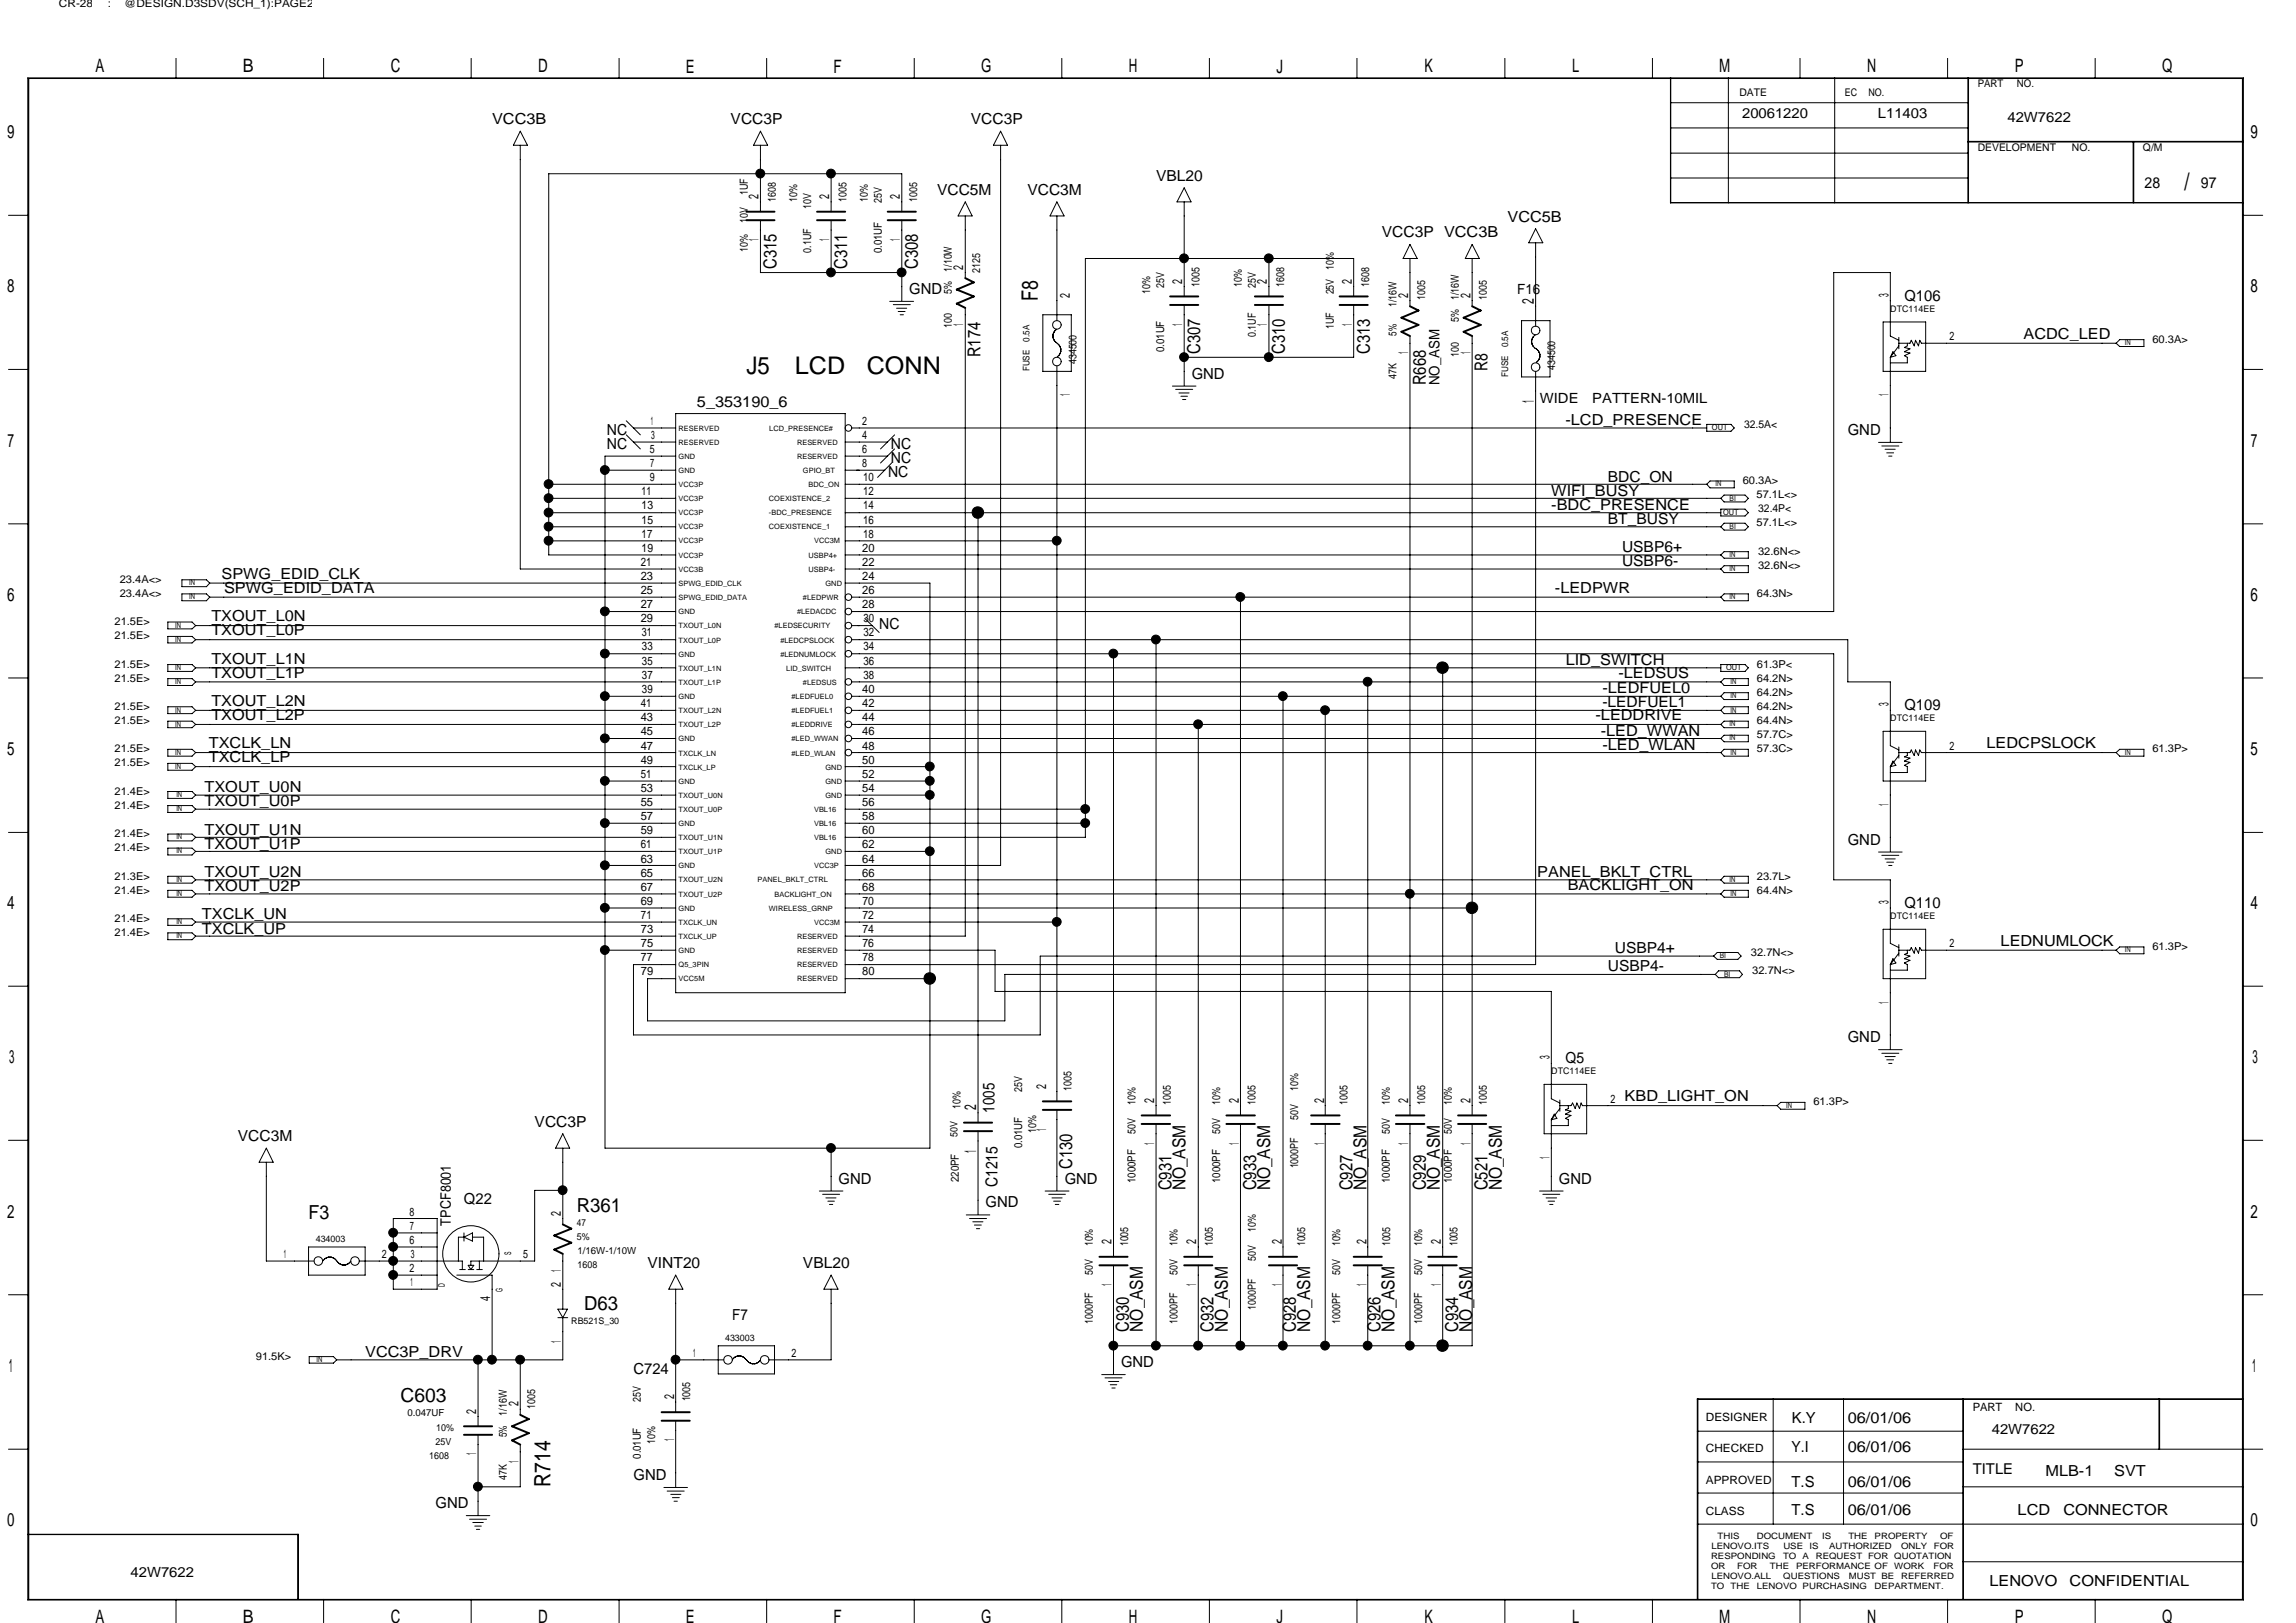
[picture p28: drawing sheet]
<svg xmlns="http://www.w3.org/2000/svg" width="297mm" height="210mm" viewBox="0 0 297 210" stroke-linecap="round" stroke-linejoin="round" font-family="sans-serif">
<defs><g id="words">
<g font-size="3.1">
<text x="282.6" y="24.6">/</text>
<text x="96.6" y="48.4">J5</text>
<text x="102.8" y="48.4">LCD</text>
<text x="112.1" y="48.4">CONN</text>
</g>
<g font-size="2.9">
<text x="134.3" y="38.9" transform="rotate(-90 134.3 38.9)">F8</text>
<text x="71.2" y="192.4" transform="rotate(-90 71.2 192.4)">R714</text>
</g>
<g font-size="2.5">
<text x="39.9" y="157.6">F3</text>
<text x="74.6" y="156.8">R361</text>
<text x="75.6" y="169.5">D63</text>
<text x="51.8" y="181.4">C603</text>
</g>
<g font-size="2.4">
<text x="12.4" y="9.4">A</text>
<text x="31.4" y="9.4">B</text>
<text x="50.5" y="9.4">C</text>
<text x="69.6" y="9.4">D</text>
<text x="88.7" y="9.4">E</text>
<text x="107.8" y="9.4">F</text>
<text x="127" y="9.4">G</text>
<text x="146" y="9.4">H</text>
<text x="165.1" y="9.4">J</text>
<text x="184.3" y="9.4">K</text>
<text x="203.4" y="9.4">L</text>
<text x="222.4" y="9.4">M</text>
<text x="241.6" y="9.4">N</text>
<text x="260.6" y="9.4">P</text>
<text x="279.7" y="9.4">Q</text>
<text x=".9" y="17.9">9</text>
<text x="291.2" y="17.9">9</text>
<text x=".9" y="37.8">8</text>
<text x="291.2" y="37.8">8</text>
<text x="1" y="57.8">7</text>
<text x="291.2" y="57.8">7</text>
<text x=".9" y="77.8">6</text>
<text x="291.2" y="77.8">6</text>
<text x=".9" y="97.7">5</text>
<text x="291.2" y="97.7">5</text>
<text x=".9" y="117.6">4</text>
<text x="291.2" y="117.6">4</text>
<text x="1.2" y="137.6">3</text>
<text x="291.4" y="137.6">3</text>
<text x=".9" y="157.5">2</text>
<text x="291.2" y="157.5">2</text>
<text x="1.1" y="177.5">1</text>
<text x="291.4" y="177.5">1</text>
<text x=".9" y="197.4">0</text>
<text x="291.2" y="197.4">0</text>
<text x="12.4" y="210">A</text>
<text x="31.4" y="210">B</text>
<text x="50.5" y="210">C</text>
<text x="69.6" y="210">D</text>
<text x="127" y="210">G</text>
<text x="146" y="210">H</text>
<text x="184.3" y="210">K</text>
<text x="203.4" y="210">L</text>
<text x="222.4" y="210">M</text>
<text x="241.6" y="210">N</text>
<text x="260.6" y="210">P</text>
<text x="279.7" y="210">Q</text>
<text x="88.7" y="210">E</text>
<text x="107.8" y="210">F</text>
<text x="165.1" y="210">J</text>
</g>
<g font-size="2.3">
<text x="100.5" y="34.8" transform="rotate(-90 100.5 34.8)">C315</text>
<text x="109.6" y="34.8" transform="rotate(-90 109.6 34.8)">C311</text>
<text x="118.7" y="34.8" transform="rotate(-90 118.7 34.8)">C308</text>
<text x="126.9" y="46.2" transform="rotate(-90 126.9 46.2)">R174</text>
<text x="155.3" y="45.8" transform="rotate(-90 155.3 45.8)">C307</text>
<text x="166.2" y="45.8" transform="rotate(-90 166.2 45.8)">C310</text>
<text x="177.2" y="45.8" transform="rotate(-90 177.2 45.8)">C313</text>
<text x="184.4" y="49.9" transform="rotate(-90 184.4 49.9)">R668</text>
<text x="192.4" y="48" transform="rotate(-90 192.4 48)">R8</text>
<text x="138.7" y="151.3" transform="rotate(-90 138.7 151.3)">C130</text>
<text x="151.5" y="154" transform="rotate(-90 151.5 154)">C931</text>
<text x="153.4" y="154" transform="rotate(-90 153.4 154)">NO_ASM</text>
<text x="162.5" y="154" transform="rotate(-90 162.5 154)">C933</text>
<text x="164.3" y="154" transform="rotate(-90 164.3 154)">NO_ASM</text>
<text x="175" y="154" transform="rotate(-90 175 154)">C927</text>
<text x="176.8" y="154" transform="rotate(-90 176.8 154)">NO_ASM</text>
<text x="184.4" y="154" transform="rotate(-90 184.4 154)">C929</text>
<text x="186.3" y="154" transform="rotate(-90 186.3 154)">NO_ASM</text>
<text x="192.4" y="154" transform="rotate(-90 192.4 154)">C521</text>
<text x="194.3" y="154" transform="rotate(-90 194.3 154)">NO_ASM</text>
<text x="146" y="172.3" transform="rotate(-90 146 172.3)">C930</text>
<text x="147.9" y="172.3" transform="rotate(-90 147.9 172.3)">NO_ASM</text>
<text x="157" y="172.3" transform="rotate(-90 157 172.3)">C932</text>
<text x="158.8" y="172.3" transform="rotate(-90 158.8 172.3)">NO_ASM</text>
<text x="167.6" y="172.3" transform="rotate(-90 167.6 172.3)">C928</text>
<text x="169.5" y="172.3" transform="rotate(-90 169.5 172.3)">NO_ASM</text>
<text x="178.6" y="172.3" transform="rotate(-90 178.6 172.3)">C926</text>
<text x="180.4" y="172.3" transform="rotate(-90 180.4 172.3)">NO_ASM</text>
<text x="188.6" y="172.3" transform="rotate(-90 188.6 172.3)">C934</text>
<text x="190.5" y="172.3" transform="rotate(-90 190.5 172.3)">NO_ASM</text>
</g>
<g font-size="2.1">
<text x="198.5" y="39.3" transform="rotate(-90 198.5 39.3)">2</text>
<text x="198.5" y="52.2" transform="rotate(-90 198.5 52.2)">1</text>
<text x="126.3" y="143.6" transform="rotate(-90 126.3 143.6)">2</text>
<text x="128.6" y="144" transform="rotate(-90 128.6 144)">1005</text>
<text x="126.3" y="149.2" transform="rotate(-90 126.3 149.2)">1</text>
<text x="129" y="153.6" transform="rotate(-90 129 153.6)">C1215</text>
</g>
<g font-size="2">
<text x="63.7" y="16.1">VCC3B</text>
<text x="94.5" y="16.1">VCC3P</text>
<text x="125.6" y="16.1">VCC3P</text>
<text x="149.6" y="23.4">VBL20</text>
<text x="121.2" y="25.2">VCC5M</text>
<text x="132.9" y="25.2">VCC3M</text>
<text x="195" y="28.7">VCC5B</text>
<text x="277.4" y="24.3">28</text>
<text x="284.7" y="24.3">97</text>
<text x="178.8" y="30.7">VCC3P VCC3B</text>
<text x="117.6" y="38">GND</text>
<text x="246.4" y="38.9">Q106</text>
<text x="261.8" y="43.9">ACDC_LED</text>
<text x="90.2" y="52.6">5_353190_6</text>
<text x="154.2" y="49">GND</text>
<text x="78.5" y="58">NC</text>
<text x="78.5" y="56.2">NC</text>
<text x="115.3" y="59.9">NC</text>
<text x="115.3" y="58">NC</text>
<text x="202.5" y="55">-LCD_PRESENCE</text>
<text x="239.1" y="56.3">GND</text>
<text x="114.9" y="61.7">NC</text>
<text x="200.7" y="64.1">WIFI_BUSY</text>
<text x="200.7" y="66">-BDC_PRESENCE</text>
<text x="208" y="62.3">BDC_ON</text>
<text x="208" y="67.8">BT_BUSY</text>
<text x="209.8" y="71.4">USBP6+</text>
<text x="28.7" y="74.9">SPWG_EDID_CLK</text>
<text x="29" y="76.8">SPWG_EDID_DATA</text>
<text x="201.2" y="76.8">-LEDPWR</text>
<text x="209.8" y="73.3">USBP6-</text>
<text x="27.3" y="80.4">TXOUT_L0N</text>
<text x="27.3" y="82.2">TXOUT_L0P</text>
<text x="113.7" y="81.4">NC</text>
<text x="27.3" y="87.7">TXOUT_L1P</text>
<text x="27.3" y="85.9">TXOUT_L1N</text>
<text x="202.6" y="86.1">LID_SWITCH</text>
<text x="207.3" y="89.7">-LEDFUEL0</text>
<text x="209.4" y="87.7">-LEDSUS</text>
<text x="27.3" y="91.4">TXOUT_L2N</text>
<text x="27.3" y="93.2">TXOUT_L2P</text>
<text x="206.4" y="93.2">-LEDDRIVE</text>
<text x="207.1" y="95.2">-LED_WWAN</text>
<text x="207.3" y="91.5">-LEDFUEL1</text>
<text x="246.4" y="91.9">Q109</text>
<text x="27" y="98.6">TXCLK_LP</text>
<text x="27" y="96.8">TXCLK_LN</text>
<text x="207.3" y="97">-LED_WLAN</text>
<text x="257" y="96.8">LEDCPSLOCK</text>
<text x="26.5" y="102.5">TXOUT_U0N</text>
<text x="26.5" y="104.3">TXOUT_U0P</text>
<text x="26.5" y="108">TXOUT_U1N</text>
<text x="26.5" y="113.5">TXOUT_U2N</text>
<text x="26.5" y="109.8">TXOUT_U1P</text>
<text x="198.9" y="113.5">PANEL_BKLT_CTRL</text>
<text x="239.1" y="109.3">GND</text>
<text x="26.1" y="118.9">TXCLK_UN</text>
<text x="26.5" y="115.3">TXOUT_U2P</text>
<text x="202.8" y="115.1">BACKLIGHT_ON</text>
<text x="246.4" y="117.5">Q110</text>
<text x="26.1" y="120.8">TXCLK_UP</text>
<text x="208" y="125.7">USBP4-</text>
<text x="208.9" y="123.3">USBP4+</text>
<text x="258.8" y="122.4">LEDNUMLOCK</text>
<text x="202.5" y="137.6">Q5</text>
<text x="239.1" y="134.8">GND</text>
<text x="210.2" y="142.5">KBD_LIGHT_ON</text>
<text x="30.8" y="147.6">VCC3M</text>
<text x="69.2" y="145.8">VCC3P</text>
<text x="60" y="155.8">Q22</text>
<text x="108.5" y="153.1">GND</text>
<text x="137.7" y="153.1">GND</text>
<text x="201.7" y="153.1">GND</text>
<text x="127.5" y="156.2">GND</text>
<text x="83.8" y="164">VINT20</text>
<text x="103.9" y="164">VBL20</text>
<text x="94.7" y="170.8">F7</text>
<text x="47.2" y="175.6">VCC3P_DRV</text>
<text x="82" y="177.8">C724</text>
<text x="145" y="176.9">GND</text>
<text x="231.8" y="184.1">K.Y</text>
<text x="239.1" y="184.1">06/01/06</text>
<text x="82" y="191.5">GND</text>
<text x="231.8" y="187.8">Y.I</text>
<text x="239.1" y="187.8">06/01/06</text>
<text x="264.6" y="190.9">MLB-1</text>
<text x="273.5" y="190.9">SVT</text>
<text x="56.3" y="195.1">GND</text>
<text x="231.8" y="196">T.S</text>
<text x="231.8" y="192.4">T.S</text>
<text x="239.1" y="192.4">06/01/06</text>
<text x="239.1" y="196">06/01/06</text>
<text x="261" y="196">LCD</text>
<text x="266.9" y="196">CONNECTOR</text>
<text x="257.4" y="205.2">LENOVO</text>
<text x="267.8" y="205.2">CONFIDENTIAL</text>
</g>
<g font-size="1.9">
<text x="186.2" y="49.9" transform="rotate(-90 186.2 49.9)">NO_ASM</text>
<text x="58.3" y="158.6" transform="rotate(-90 58.3 158.6)">TPCF8001</text>
<text x="255.2" y="190.7">TITLE</text>
</g>
<g font-size="1.8">
<text x="225.4" y="15.3">20061220</text>
<text x="242.9" y="15.3">L11403</text>
<text x="259.7" y="15.8">42W7622</text>
<text x="98.1" y="25.7" transform="rotate(-90 98.1 25.7)">2</text>
<text x="107.3" y="25.7" transform="rotate(-90 107.3 25.7)">2</text>
<text x="116.4" y="25.7" transform="rotate(-90 116.4 25.7)">2</text>
<text x="98.1" y="31.2" transform="rotate(-90 98.1 31.2)">1</text>
<text x="107.3" y="31.2" transform="rotate(-90 107.3 31.2)">1</text>
<text x="116.4" y="31.2" transform="rotate(-90 116.4 31.2)">1</text>
<text x="124.6" y="34.9" transform="rotate(-90 124.6 34.9)">2</text>
<text x="138.4" y="38.6" transform="rotate(-90 138.4 38.6)">2</text>
<text x="152.9" y="36.7" transform="rotate(-90 152.9 36.7)">2</text>
<text x="163.9" y="36.7" transform="rotate(-90 163.9 36.7)">2</text>
<text x="174.9" y="36.7" transform="rotate(-90 174.9 36.7)">2</text>
<text x="182.2" y="38.6" transform="rotate(-90 182.2 38.6)">2</text>
<text x="190.2" y="38.6" transform="rotate(-90 190.2 38.6)">2</text>
<text x="196.3" y="38">F16</text>
<text x="244.3" y="38.4" transform="rotate(-90 244.3 38.4)">3</text>
<text x="124.6" y="42.2" transform="rotate(-90 124.6 42.2)">1</text>
<text x="152.9" y="42.2" transform="rotate(-90 152.9 42.2)">1</text>
<text x="163.9" y="42.2" transform="rotate(-90 163.9 42.2)">1</text>
<text x="174.9" y="42.2" transform="rotate(-90 174.9 42.2)">1</text>
<text x="182.2" y="45.8" transform="rotate(-90 182.2 45.8)">1</text>
<text x="190.2" y="45.8" transform="rotate(-90 190.2 45.8)">1</text>
<text x="138.4" y="51.3" transform="rotate(-90 138.4 51.3)">1</text>
<text x="199.2" y="52.2">WIDE</text>
<text x="206" y="52.2">PATTERN-10MIL</text>
<text x="244.3" y="51.3" transform="rotate(-90 244.3 51.3)">1</text>
<text x="244.3" y="91.4" transform="rotate(-90 244.3 91.4)">3</text>
<text x="244.3" y="104.3" transform="rotate(-90 244.3 104.3)">1</text>
<text x="244.3" y="116.9" transform="rotate(-90 244.3 116.9)">3</text>
<text x="244.3" y="129.8" transform="rotate(-90 244.3 129.8)">1</text>
<text x="200.4" y="137" transform="rotate(-90 200.4 137)">3</text>
<text x="135.3" y="140.8" transform="rotate(-90 135.3 140.8)">2</text>
<text x="149.3" y="142.7" transform="rotate(-90 149.3 142.7)">2</text>
<text x="160.3" y="142.7" transform="rotate(-90 160.3 142.7)">2</text>
<text x="171.3" y="142.7" transform="rotate(-90 171.3 142.7)">2</text>
<text x="182.2" y="142.7" transform="rotate(-90 182.2 142.7)">2</text>
<text x="190.2" y="142.7" transform="rotate(-90 190.2 142.7)">2</text>
<text x="135.3" y="146.3" transform="rotate(-90 135.3 146.3)">1</text>
<text x="149.3" y="148.1" transform="rotate(-90 149.3 148.1)">1</text>
<text x="160.3" y="148.1" transform="rotate(-90 160.3 148.1)">1</text>
<text x="171.3" y="148.1" transform="rotate(-90 171.3 148.1)">1</text>
<text x="182.2" y="148.1" transform="rotate(-90 182.2 148.1)">1</text>
<text x="190.2" y="148.1" transform="rotate(-90 190.2 148.1)">1</text>
<text x="200.4" y="149.9" transform="rotate(-90 200.4 149.9)">1</text>
<text x="72.6" y="157.3" transform="rotate(-90 72.6 157.3)">2</text>
<text x="143.8" y="161" transform="rotate(-90 143.8 161)">2</text>
<text x="154.8" y="161" transform="rotate(-90 154.8 161)">2</text>
<text x="165.8" y="161" transform="rotate(-90 165.8 161)">2</text>
<text x="176.8" y="161" transform="rotate(-90 176.8 161)">2</text>
<text x="186.4" y="161" transform="rotate(-90 186.4 161)">2</text>
<text x="72.6" y="166.5" transform="rotate(-90 72.6 166.5)">2</text>
<text x="72.6" y="164.5" transform="rotate(-90 72.6 164.5)">1</text>
<text x="143.8" y="166.4" transform="rotate(-90 143.8 166.4)">1</text>
<text x="154.8" y="166.4" transform="rotate(-90 154.8 166.4)">1</text>
<text x="165.8" y="166.4" transform="rotate(-90 165.8 166.4)">1</text>
<text x="176.8" y="166.4" transform="rotate(-90 176.8 166.4)">1</text>
<text x="186.4" y="166.4" transform="rotate(-90 186.4 166.4)">1</text>
<text x="63.4" y="168.3" transform="rotate(-90 63.4 168.3)">4</text>
<text x="72.6" y="173.7" transform="rotate(-90 72.6 173.7)">1</text>
<text x="61.6" y="182.9" transform="rotate(-90 61.6 182.9)">2</text>
<text x="67.1" y="181.9" transform="rotate(-90 67.1 181.9)">2</text>
<text x="87.2" y="181.1" transform="rotate(-90 87.2 181.1)">2</text>
<text x="257.7" y="185.6">42W7622</text>
<text x="61.6" y="188.3" transform="rotate(-90 61.6 188.3)">1</text>
<text x="67.1" y="189.2" transform="rotate(-90 67.1 189.2)">1</text>
<text x="87.2" y="186.5" transform="rotate(-90 87.2 186.5)">1</text>
<text x="16.9" y="204">42W7622</text>
</g>
<g font-size="1.5">
<text x="252.2" y="44">2</text>
<text x="84.1" y="58.6">5</text>
<text x="84.2" y="54.9">1</text>
<text x="84.2" y="56.8">3</text>
<text x="111.5" y="58.6">6</text>
<text x="111.5" y="56.8">4</text>
<text x="111.5" y="54.9">2</text>
<text x="83" y="65.9">13</text>
<text x="83" y="64.1">11</text>
<text x="84.1" y="62.3">9</text>
<text x="84.1" y="60.4">7</text>
<text x="111.5" y="60.4">8</text>
<text x="111.7" y="65.9">14</text>
<text x="111.7" y="64.1">12</text>
<text x="111.7" y="62.3">10</text>
<text x="83" y="69.6">17</text>
<text x="83" y="71.4">19</text>
<text x="83" y="67.7">15</text>
<text x="111.5" y="71.4">20</text>
<text x="111.7" y="69.6">18</text>
<text x="111.7" y="67.7">16</text>
<text x="82.9" y="76.9">25</text>
<text x="82.9" y="75.1">23</text>
<text x="82.9" y="73.2">21</text>
<text x="111.5" y="76.9">26</text>
<text x="111.5" y="75.1">24</text>
<text x="111.5" y="73.2">22</text>
<text x="82.9" y="80.5">29</text>
<text x="82.9" y="78.7">27</text>
<text x="83.1" y="82.3">31</text>
<text x="111.5" y="78.7">28</text>
<text x="111.7" y="80.5">30</text>
<text x="111.7" y="82.3">32</text>
<text x="83.1" y="89.7">39</text>
<text x="83.1" y="87.8">37</text>
<text x="83.1" y="86">35</text>
<text x="83.1" y="84.2">33</text>
<text x="111.5" y="89.7">40</text>
<text x="111.7" y="87.8">38</text>
<text x="111.7" y="86">36</text>
<text x="111.7" y="84.2">34</text>
<text x="82.9" y="95.1">45</text>
<text x="82.9" y="93.3">43</text>
<text x="82.9" y="91.5">41</text>
<text x="111.5" y="95.1">46</text>
<text x="111.5" y="93.3">44</text>
<text x="111.5" y="91.5">42</text>
<text x="82.9" y="100.6">51</text>
<text x="82.9" y="98.8">49</text>
<text x="82.9" y="97">47</text>
<text x="111.5" y="98.8">50</text>
<text x="111.5" y="100.6">52</text>
<text x="111.5" y="97">48</text>
<text x="252.2" y="97">2</text>
<text x="82.9" y="107.9">59</text>
<text x="82.9" y="106.1">57</text>
<text x="82.9" y="104.3">55</text>
<text x="82.9" y="102.4">53</text>
<text x="111.5" y="107.9">60</text>
<text x="111.5" y="106.1">58</text>
<text x="111.5" y="104.3">56</text>
<text x="111.5" y="102.4">54</text>
<text x="82.9" y="113.4">65</text>
<text x="82.9" y="111.6">63</text>
<text x="82.9" y="109.8">61</text>
<text x="111.5" y="113.4">66</text>
<text x="111.5" y="111.6">64</text>
<text x="111.5" y="109.8">62</text>
<text x="82.9" y="117.1">69</text>
<text x="82.9" y="115.2">67</text>
<text x="82.9" y="118.9">71</text>
<text x="111.5" y="115.2">68</text>
<text x="111.6" y="118.9">72</text>
<text x="111.6" y="117.1">70</text>
<text x="82.9" y="124.4">77</text>
<text x="82.9" y="122.6">75</text>
<text x="82.9" y="120.7">73</text>
<text x="111.6" y="124.4">78</text>
<text x="111.6" y="122.6">76</text>
<text x="111.6" y="120.7">74</text>
<text x="252.2" y="122.6">2</text>
<text x="82.9" y="126.2">79</text>
<text x="111.5" y="126.2">80</text>
<text x="208.4" y="142.7">2</text>
<text x="53" y="157.3">8</text>
<text x="53" y="160.9">6</text>
<text x="53" y="159.1">7</text>
<text x="36.7" y="162.7">1</text>
<text x="49.4" y="162.7">2</text>
<text x="53" y="164.5">2</text>
<text x="53.1" y="166.4">1</text>
<text x="53.2" y="162.7">3</text>
<text x="67.7" y="162.7">5</text>
<text x="89.7" y="175.5">1</text>
<text x="102.4" y="175.5">2</text>
<text x="220.7" y="183.9">DESIGNER</text>
<text x="255.2" y="182.6">PART</text>
<text x="260.7" y="182.6">NO.</text>
<text x="220.7" y="191.9">APPROVED</text>
<text x="220.7" y="187.9">CHECKED</text>
<text x="220.7" y="196">CLASS</text>
</g>
<g font-size="1.4">
<text x="7.6" y=".9">CR-28</text>
<text x="14" y=".9">:</text>
<text x="16.1" y=".9">@DESIGN.D3SDV(SCH_1):PAGE2</text>
<text x="255.9" y="11.3">PART</text>
<text x="260.9" y="11.3">NO.</text>
<text x="225" y="12.4">DATE</text>
<text x="238.7" y="12.4">EC</text>
<text x="241.7" y="12.4">NO.</text>
<text x="255.9" y="19.6">DEVELOPMENT</text>
<text x="268.1" y="19.6">NO.</text>
<text x="277.2" y="19.6">Q/M</text>
<text x="96.7" y="28.9" transform="rotate(-90 96.7 28.9)">10V</text>
<text x="96.7" y="25.2" transform="rotate(-90 96.7 25.2)">1UF</text>
<text x="100.4" y="26.2" transform="rotate(-90 100.4 26.2)">1608</text>
<text x="103.1" y="26.2" transform="rotate(-90 103.1 26.2)">10%</text>
<text x="104.9" y="27.1" transform="rotate(-90 104.9 27.1)">10V</text>
<text x="109.5" y="26.2" transform="rotate(-90 109.5 26.2)">1005</text>
<text x="112.3" y="26.2" transform="rotate(-90 112.3 26.2)">10%</text>
<text x="114.1" y="26.2" transform="rotate(-90 114.1 26.2)">25V</text>
<text x="118.7" y="26.2" transform="rotate(-90 118.7 26.2)">1005</text>
<text x="96.7" y="32.6" transform="rotate(-90 96.7 32.6)">10%</text>
<text x="104.9" y="32.7" transform="rotate(-90 104.9 32.7)">0.1UF</text>
<text x="114.1" y="32.7" transform="rotate(-90 114.1 32.7)">0.01UF</text>
<text x="123.1" y="35.2" transform="rotate(-90 123.1 35.2)">1/10W</text>
<text x="126.8" y="35.3" transform="rotate(-90 126.8 35.3)">2125</text>
<text x="172.5" y="34.9" transform="rotate(-90 172.5 34.9)">10%</text>
<text x="123.1" y="38" transform="rotate(-90 123.1 38)">5%</text>
<text x="148.8" y="38" transform="rotate(-90 148.8 38)">10%</text>
<text x="150.6" y="37.2" transform="rotate(-90 150.6 37.2)">25V</text>
<text x="155.2" y="37.1" transform="rotate(-90 155.2 37.1)">1005</text>
<text x="160.7" y="37.1" transform="rotate(-90 160.7 37.1)">10%</text>
<text x="162.5" y="37.2" transform="rotate(-90 162.5 37.2)">25V</text>
<text x="166.2" y="37.1" transform="rotate(-90 166.2 37.1)">1608</text>
<text x="172.5" y="38.1" transform="rotate(-90 172.5 38.1)">25V</text>
<text x="177.1" y="37.1" transform="rotate(-90 177.1 37.1)">1608</text>
<text x="180.7" y="39.8" transform="rotate(-90 180.7 39.8)">1/16W</text>
<text x="184.4" y="38.8" transform="rotate(-90 184.4 38.8)">1005</text>
<text x="188.7" y="38.8" transform="rotate(-90 188.7 38.8)">1/16W</text>
<text x="188.7" y="41.7" transform="rotate(-90 188.7 41.7)">5%</text>
<text x="192.4" y="38.8" transform="rotate(-90 192.4 38.8)">1005</text>
<text x="123.1" y="42.5" transform="rotate(-90 123.1 42.5)">100</text>
<text x="139.3" y="47.1" transform="rotate(-90 139.3 47.1)">434500</text>
<text x="150.6" y="45.5" transform="rotate(-90 150.6 45.5)">0.01UF</text>
<text x="162.5" y="43.6" transform="rotate(-90 162.5 43.6)">0.1UF</text>
<text x="172.5" y="42.6" transform="rotate(-90 172.5 42.6)">1UF</text>
<text x="180.7" y="43.5" transform="rotate(-90 180.7 43.5)">5%</text>
<text x="188.7" y="46.1" transform="rotate(-90 188.7 46.1)">100</text>
<text x="201.2" y="47.9" transform="rotate(-90 201.2 47.9)">434500</text>
<text x="278.5" y="44.4">60.3A&gt;</text>
<text x="180.7" y="49" transform="rotate(-90 180.7 49)">47K</text>
<text x="225.6" y="55.3">32.5A&lt;</text>
<text x="225.5" y="62.6">60.3A&gt;</text>
<text x="227.2" y="64.4">57.1L&lt;&gt;</text>
<text x="227.2" y="68.1">57.1L&lt;&gt;</text>
<text x="227.5" y="66.3">32.4P&lt;</text>
<text x="227.5" y="71.8">32.6N&lt;&gt;</text>
<text x="15.5" y="77.2">23.4A&lt;&gt;</text>
<text x="15.5" y="75.4">23.4A&lt;&gt;</text>
<text x="227.3" y="77.2">64.3N&gt;</text>
<text x="227.5" y="73.6">32.6N&lt;&gt;</text>
<text x="14.8" y="82.7">21.5E&gt;</text>
<text x="14.8" y="80.9">21.5E&gt;</text>
<text x="14.8" y="86.4">21.5E&gt;</text>
<text x="14.8" y="88.2">21.5E&gt;</text>
<text x="227.3" y="88.2">64.2N&gt;</text>
<text x="227.3" y="86.4">61.3P&lt;</text>
<text x="14.8" y="91.9">21.5E&gt;</text>
<text x="14.8" y="93.7">21.5E&gt;</text>
<text x="227.3" y="95.5">57.7C&gt;</text>
<text x="227.3" y="93.7">64.4N&gt;</text>
<text x="227.3" y="91.9">64.2N&gt;</text>
<text x="227.3" y="90">64.2N&gt;</text>
<text x="14.8" y="99.1">21.5E&gt;</text>
<text x="14.8" y="97.3">21.5E&gt;</text>
<text x="227.3" y="97.3">57.3C&gt;</text>
<text x="278.5" y="97.3">61.3P&gt;</text>
<text x="14.8" y="104.6">21.4E&gt;</text>
<text x="14.8" y="102.8">21.4E&gt;</text>
<text x="14.8" y="108.3">21.4E&gt;</text>
<text x="14.8" y="113.8">21.3E&gt;</text>
<text x="14.8" y="110.1">21.4E&gt;</text>
<text x="227.3" y="113.8">23.7L&gt;</text>
<text x="14.8" y="119.3">21.4E&gt;</text>
<text x="14.8" y="115.6">21.4E&gt;</text>
<text x="227.3" y="115.6">64.4N&gt;</text>
<text x="14.8" y="121.1">21.4E&gt;</text>
<text x="226.5" y="123.7">32.7N&lt;&gt;</text>
<text x="278.5" y="122.9">61.3P&gt;</text>
<text x="226.7" y="126">32.7N&lt;&gt;</text>
<text x="124.2" y="143.5" transform="rotate(-90 124.2 143.5)">10%</text>
<text x="132.2" y="141.2" transform="rotate(-90 132.2 141.2)">25V</text>
<text x="138.6" y="141.1" transform="rotate(-90 138.6 141.1)">1005</text>
<text x="146.9" y="143" transform="rotate(-90 146.9 143)">10%</text>
<text x="151.5" y="143" transform="rotate(-90 151.5 143)">1005</text>
<text x="157.9" y="143" transform="rotate(-90 157.9 143)">10%</text>
<text x="162.4" y="143" transform="rotate(-90 162.4 143)">1005</text>
<text x="167.9" y="141.1" transform="rotate(-90 167.9 141.1)">10%</text>
<text x="174.3" y="143" transform="rotate(-90 174.3 143)">1005</text>
<text x="179.8" y="143" transform="rotate(-90 179.8 143)">10%</text>
<text x="184.4" y="143" transform="rotate(-90 184.4 143)">1005</text>
<text x="187.8" y="143" transform="rotate(-90 187.8 143)">10%</text>
<text x="192.4" y="143" transform="rotate(-90 192.4 143)">1005</text>
<text x="234.6" y="143">61.3P&gt;</text>
<text x="132.2" y="148.5" transform="rotate(-90 132.2 148.5)">0.01UF</text>
<text x="134.1" y="146.6" transform="rotate(-90 134.1 146.6)">10%</text>
<text x="146.9" y="146.7" transform="rotate(-90 146.9 146.7)">50V</text>
<text x="157.9" y="146.7" transform="rotate(-90 157.9 146.7)">50V</text>
<text x="167.9" y="144.9" transform="rotate(-90 167.9 144.9)">50V</text>
<text x="179.8" y="146.7" transform="rotate(-90 179.8 146.7)">50V</text>
<text x="187.8" y="146.7" transform="rotate(-90 187.8 146.7)">50V</text>
<text x="124" y="152.9" transform="rotate(-90 124 152.9)">220PF</text>
<text x="146.9" y="153" transform="rotate(-90 146.9 153)">1000PF</text>
<text x="157.9" y="153" transform="rotate(-90 157.9 153)">1000PF</text>
<text x="167.9" y="151.2" transform="rotate(-90 167.9 151.2)">1000PF</text>
<text x="179.8" y="153" transform="rotate(-90 179.8 153)">1000PF</text>
<text x="187.8" y="153" transform="rotate(-90 187.8 153)">1000PF</text>
<text x="141.4" y="161.2" transform="rotate(-90 141.4 161.2)">10%</text>
<text x="146" y="161.2" transform="rotate(-90 146 161.2)">1005</text>
<text x="152.4" y="161.2" transform="rotate(-90 152.4 161.2)">10%</text>
<text x="156.9" y="161.2" transform="rotate(-90 156.9 161.2)">1005</text>
<text x="162.5" y="159.4" transform="rotate(-90 162.5 159.4)">10%</text>
<text x="168.9" y="161.2" transform="rotate(-90 168.9 161.2)">1005</text>
<text x="173.4" y="161.2" transform="rotate(-90 173.4 161.2)">10%</text>
<text x="179.8" y="161.2" transform="rotate(-90 179.8 161.2)">1005</text>
<text x="184" y="161.2" transform="rotate(-90 184 161.2)">10%</text>
<text x="188.5" y="161.2" transform="rotate(-90 188.5 161.2)">1005</text>
<text x="141.4" y="165" transform="rotate(-90 141.4 165)">50V</text>
<text x="152.4" y="165" transform="rotate(-90 152.4 165)">50V</text>
<text x="162.5" y="163.2" transform="rotate(-90 162.5 163.2)">50V</text>
<text x="173.4" y="165" transform="rotate(-90 173.4 165)">50V</text>
<text x="184" y="165" transform="rotate(-90 184 165)">50V</text>
<text x="141.4" y="171.3" transform="rotate(-90 141.4 171.3)">1000PF</text>
<text x="152.4" y="171.3" transform="rotate(-90 152.4 171.3)">1000PF</text>
<text x="162.5" y="169.5" transform="rotate(-90 162.5 169.5)">1000PF</text>
<text x="173.4" y="171.3" transform="rotate(-90 173.4 171.3)">1000PF</text>
<text x="184" y="171.3" transform="rotate(-90 184 171.3)">1000PF</text>
<text x="33.1" y="175.9">91.5K&gt;</text>
<text x="65.6" y="186" transform="rotate(-90 65.6 186)">5%</text>
<text x="65.6" y="183.2" transform="rotate(-90 65.6 183.2)">1/16W</text>
<text x="69.3" y="182.2" transform="rotate(-90 69.3 182.2)">1005</text>
<text x="82.9" y="181.4" transform="rotate(-90 82.9 181.4)">25V</text>
<text x="89.3" y="181.3" transform="rotate(-90 89.3 181.3)">1005</text>
<text x="65.6" y="191.5" transform="rotate(-90 65.6 191.5)">47K</text>
<text x="82.9" y="188.7" transform="rotate(-90 82.9 188.7)">0.01UF</text>
<text x="84.7" y="186.8" transform="rotate(-90 84.7 186.8)">10%</text>
</g>
<g font-size="1.3">
<text x="123.9" y="147.1" transform="rotate(-90 123.9 147.1)">50V</text>
<text x="74.6" y="158.6">47</text>
<text x="74.6" y="160.4">5%</text>
<text x="74.7" y="164">1608</text>
<text x="74.7" y="162.2">1/16W-1/10W</text>
<text x="52.7" y="183.3">0.047UF</text>
<text x="56.4" y="185.1">10%</text>
<text x="55.5" y="188.7">1608</text>
<text x="56.3" y="186.9">25V</text>
</g>
<g font-size="1.2">
<text x="244.6" y="40.3">DTC114EE</text>
<text x="133.2" y="44.2" transform="rotate(-90 133.2 44.2)">0.5A</text>
<text x="195.1" y="45" transform="rotate(-90 195.1 45)">0.5A</text>
<text x="133.2" y="48" transform="rotate(-90 133.2 48)">FUSE</text>
<text x="195.1" y="48.8" transform="rotate(-90 195.1 48.8)">FUSE</text>
<text x="244.6" y="93.3">DTC114EE</text>
<text x="244.6" y="118.9">DTC114EE</text>
<text x="200.7" y="139">DTC114EE</text>
<text x="40.8" y="160.7">434003</text>
<text x="57.5" y="166.5" transform="rotate(-90 57.5 166.5)">D</text>
<text x="65" y="167.2" transform="rotate(-90 65 167.2)">G</text>
<text x="66.1" y="162.4" transform="rotate(-90 66.1 162.4)">S</text>
<text x="73.9" y="171.3">RB521S_30</text>
<text x="93.8" y="173.5">433003</text>
</g>
<g font-size="1.1">
<text x="221.4" y="203">OR</text>
<text x="221.4" y="201.7">RESPONDING</text>
<text x="221.4" y="200.4">LENOVO.ITS</text>
<text x="222.2" y="199.1">THIS</text>
<text x="224.7" y="203">FOR</text>
<text x="227.3" y="199.1">DOCUMENT</text>
<text x="229" y="203">THE</text>
<text x="230.7" y="201.7">TO</text>
<text x="230.7" y="200.4">USE</text>
<text x="232.4" y="203">PERFORMANCE OF</text>
<text x="233.2" y="201.7">A</text>
<text x="234.1" y="200.4">IS</text>
<text x="234.9" y="201.7">REQUEST FOR QUOTATION</text>
<text x="235.8" y="199.1">IS</text>
<text x="236.6" y="200.4">AUTHORIZED</text>
<text x="239.1" y="199.1">THE</text>
<text x="242.5" y="199.1">PROPERTY</text>
<text x="245.1" y="203">WORK</text>
<text x="246" y="200.4">ONLY</text>
<text x="250.1" y="203">FOR</text>
<text x="250.2" y="200.4">FOR</text>
<text x="251" y="199.1">OF</text>
<text x="221.4" y="205.6">TO</text>
<text x="221.4" y="204.3">LENOVO.ALL</text>
<text x="223.9" y="205.6">THE</text>
<text x="227.3" y="205.6">LENOVO PURCHASING</text>
<text x="230.7" y="204.3">QUESTIONS</text>
<text x="239.2" y="204.3">MUST BE</text>
<text x="242.5" y="205.6">DEPARTMENT.</text>
<text x="246" y="204.3">REFERRED</text>
</g>
<g font-size="1">
<text x="274.9" y="44.7">IN</text>
<text x="221.5" y="55.6">OUT</text>
<text x="222" y="62.9">IN</text>
<text x="223.8" y="64.8">BI</text>
<text x="222.9" y="66.6">OUT</text>
<text x="223.8" y="68.4">BI</text>
<text x="24.5" y="77.6">IN</text>
<text x="24.5" y="75.7">IN</text>
<text x="223.8" y="73.9">IN</text>
<text x="223.8" y="72.1">IN</text>
<text x="223.8" y="77.5">IN</text>
<text x="22.6" y="81.2">IN</text>
<text x="22.6" y="83.1">IN</text>
<text x="22.6" y="88.5">IN</text>
<text x="22.6" y="86.7">IN</text>
<text x="223.3" y="86.7">OUT</text>
<text x="223.9" y="88.5">IN</text>
<text x="22.6" y="92.2">IN</text>
<text x="22.6" y="94">IN</text>
<text x="223.8" y="95.8">IN</text>
<text x="223.8" y="94">IN</text>
<text x="223.9" y="90.3">IN</text>
<text x="223.9" y="92.2">IN</text>
<text x="22.6" y="99.5">IN</text>
<text x="22.6" y="97.7">IN</text>
<text x="223.9" y="97.7">IN</text>
<text x="274.9" y="97.6">IN</text>
<text x="22.8" y="104.9">IN</text>
<text x="22.8" y="103.1">IN</text>
<text x="22.8" y="110.4">IN</text>
<text x="22.8" y="108.6">IN</text>
<text x="22.8" y="115.9">IN</text>
<text x="22.8" y="114.1">IN</text>
<text x="22.8" y="119.5">IN</text>
<text x="223.8" y="114.1">IN</text>
<text x="223.9" y="116">IN</text>
<text x="22.8" y="121.4">IN</text>
<text x="222.5" y="124">BI</text>
<text x="274.9" y="123.2">IN</text>
<text x="223.1" y="126.4">BI</text>
<text x="231.1" y="143.3">IN</text>
<text x="40.9" y="176.2">IN</text>
</g>
<g font-size=".9">
<text x="87.8" y="59.4">GND</text>
<text x="87.8" y="57.5">RESERVED</text>
<text x="87.8" y="55.7">RESERVED</text>
<text x="99.5" y="55.7">LCD_PRESENCE#</text>
<text x="103.1" y="59.4">RESERVED</text>
<text x="103.1" y="57.5">RESERVED</text>
<text x="87.8" y="64.9">VCC3P</text>
<text x="87.8" y="63">VCC3P</text>
<text x="87.8" y="61.2">GND</text>
<text x="99.5" y="64.9">COEXISTENCE_2</text>
<text x="103.9" y="61.2">GPIO_BT</text>
<text x="104.6" y="63">BDC_ON</text>
<text x="87.8" y="70.3">VCC3P</text>
<text x="87.8" y="68.5">VCC3P</text>
<text x="87.8" y="66.7">VCC3P</text>
<text x="99.5" y="68.5">COEXISTENCE_1</text>
<text x="99.5" y="66.7">-BDC_PRESENCE</text>
<text x="105.3" y="70.3">VCC3M</text>
<text x="87.8" y="77.6">SPWG_EDID_DATA</text>
<text x="87.8" y="75.8">SPWG_EDID_CLK</text>
<text x="87.8" y="74">VCC3B</text>
<text x="87.8" y="72.2">VCC3P</text>
<text x="103.9" y="77.6">#LEDPWR</text>
<text x="104.6" y="74">USBP4-</text>
<text x="104.6" y="72.2">USBP4+</text>
<text x="106.8" y="75.8">GND</text>
<text x="87.8" y="83.1">TXOUT_L0P</text>
<text x="87.8" y="81.3">TXOUT_L0N</text>
<text x="87.8" y="79.5">GND</text>
<text x="100.2" y="81.3">#LEDSECURITY</text>
<text x="101" y="83.1">#LEDCPSLOCK</text>
<text x="103.1" y="79.5">#LEDACDC</text>
<text x="87.8" y="88.6">TXOUT_L1P</text>
<text x="87.8" y="86.8">TXOUT_L1N</text>
<text x="87.8" y="85">GND</text>
<text x="101" y="85">#LEDNUMLOCK</text>
<text x="101.7" y="86.8">LID_SWITCH</text>
<text x="103.9" y="88.6">#LEDSUS</text>
<text x="87.8" y="95.9">GND</text>
<text x="87.8" y="94.1">TXOUT_L2P</text>
<text x="87.8" y="92.2">TXOUT_L2N</text>
<text x="87.8" y="90.4">GND</text>
<text x="102.4" y="95.9">#LED_WWAN</text>
<text x="102.4" y="94.1">#LEDDRIVE</text>
<text x="102.4" y="92.2">#LEDFUEL1</text>
<text x="102.4" y="90.4">#LEDFUEL0</text>
<text x="87.8" y="101.4">GND</text>
<text x="87.8" y="99.6">TXCLK_LP</text>
<text x="87.8" y="97.7">TXCLK_LN</text>
<text x="102.4" y="97.7">#LED_WLAN</text>
<text x="106.8" y="101.4">GND</text>
<text x="106.8" y="99.6">GND</text>
<text x="87.8" y="106.9">GND</text>
<text x="87.8" y="105">TXOUT_U0P</text>
<text x="87.8" y="103.2">TXOUT_U0N</text>
<text x="105.3" y="106.9">VBL16</text>
<text x="105.3" y="105">VBL16</text>
<text x="106.8" y="103.2">GND</text>
<text x="87.8" y="112.4">GND</text>
<text x="87.8" y="110.5">TXOUT_U1P</text>
<text x="87.8" y="108.7">TXOUT_U1N</text>
<text x="105.3" y="112.4">VCC3P</text>
<text x="105.3" y="108.7">VBL16</text>
<text x="106.8" y="110.5">GND</text>
<text x="87.8" y="119.7">TXCLK_UN</text>
<text x="87.8" y="117.9">GND</text>
<text x="87.8" y="116">TXOUT_U2P</text>
<text x="87.8" y="114.2">TXOUT_U2N</text>
<text x="98" y="114.2">PANEL_BKLT_CTRL</text>
<text x="99.5" y="117.9">WIRELESS_GRNP</text>
<text x="100.2" y="116">BACKLIGHT_ON</text>
<text x="105.3" y="119.7">VCC3M</text>
<text x="87.8" y="125.1">Q5_3PIN</text>
<text x="87.8" y="123.3">GND</text>
<text x="87.8" y="121.5">TXCLK_UP</text>
<text x="103.1" y="125.1">RESERVED</text>
<text x="103.1" y="123.3">RESERVED</text>
<text x="103.1" y="121.5">RESERVED</text>
<text x="87.8" y="127">VCC5M</text>
<text x="103.1" y="127">RESERVED</text>
</g>
</g></defs>
<g fill="none" stroke="#000" stroke-width=".25">
<path d="M96.6 28.5h3.6M96.6 27.4h3.6M105.7 28.5h3.6M105.7 27.4h3.6M114.8 28.5h3.7M114.8 27.4h3.7M124.9 36l1.1 .5-2.2 1 2.2 .9-2.2 .9 1.1 .5M151.4 39.5h3.6M151.4 38.4h3.6M162.3 39.5h3.7M162.3 38.4h3.7M173.3 39.5h3.7"/>
<path d="M173.3 38.4h3.7M182.4 39.6l1.1 .6-2.2 .9 2.2 .9-2.2 .9 1.1 .6M190.5 39.6l1.1 .6-2.2 .9 2.2 .9-2.2 .9 1.1 .6M72.8 158.4l1.1 .6-2.2 .9 2.2 .9-2.2 .9 1.1 .5M124.7 146.3h3.7M124.7 145.2h3.7M134.9 143.6h3.7M134.9 142.5h3.7M147.7 145.4h3.7M147.7 144.3h3.7M158.7 145.4h3.6M158.7 144.3h3.6"/>
<path d="M169.6 145.4h3.7M169.6 144.3h3.7M180.6 145.4h3.7M180.6 144.3h3.7M188.6 145.4h3.7M188.6 144.3h3.7M142.2 163.7h3.7M142.2 162.6h3.7M153.2 163.7h3.6M153.2 162.6h3.6M164.2 163.7h3.6M164.2 162.6h3.6"/>
<path d="M175.1 163.7h3.7M175.1 162.6h3.7M184.8 163.7h3.7M184.8 162.6h3.7M60 185.6h3.7M60 184.5h3.7M67.3 183l1.1 .6-2.2 .9 2.2 .9-2.2 1 1.1 .5M85.6 183.8h3.6M85.6 182.7h3.6"/>
</g>
<g fill="none" stroke="#000" stroke-width=".13">
<path d="M3.6 10.1h286.6v196.9h-286.6zM3.7 10.2h286.4v196.7h-286.4zM22.8 7.5v2.6M41.9 7.5v2.6M61 7.5v2.6M67.3 18.8v54.8h20.1M67.3 17l.9 1.8h-1.8zM80.1 7.5v2.6M98.4 18.8v8.6M98.4 17l.9 1.8h-1.8zM99.2 7.5v2.6M118.3 7.5v2.6"/>
<path d="M129.5 17l.8 1.8h-1.8zM129.5 18.8v93.2h-20.2M137.4 7.5v2.6M156.5 7.5v2.6M175.6 7.5v2.6M194.7 7.5v2.6M213.8 7.5v2.6M216.1 10.1v16.1h74.1M216.1 19.8h38.5M216.1 16.6h38.5M216.1 13.3h38.5M216.2 10.1v16.1"/>
<path d="M223.6 10.1v16.1M232.9 7.5v2.6M237.4 10.1v16.1M252 7.5v2.6M254.6 18.4h35.6M254.6 10.1v16.1M254.6 18.3h35.6M254.7 10.1v16.1M271.1 7.5v2.6M276 18.4v7.8M276.1 18.4v7.8M1.1 27.9h2.5"/>
<path d="M98.4 28.5v6.8h18.3M107.5 22.5v4.9M107.5 28.5v6.8M115.1 39h3.1M115.6 39.4h2.2M116 39.9h1.3M116.7 28.5v10.4M116.7 27.4v-4.9h-45.7v49.3h16.4M124.9 27.9v8.1M124.9 39.8v81.3h-15.6M124.9 26.1l.9 1.8h-1.9zM136.7 27.9v13.6"/>
<path d="M136.7 26.1l1 1.8h-1.9zM153.2 26.1v12.3M153.2 39.5v10.4M153.2 24.3l.9 1.8h-1.8zM164.2 33.4v5M164.2 39.5v6.7M175.1 38.4v-5h-34.7v74.9h-31.1M175.1 39.5v6.7h-21.9M182.4 33.4v6.2M182.4 31.6l.9 1.8h-1.8zM190.5 33.4v6.2M190.5 31.6l.9 1.8h-1.8z"/>
<path d="M198.7 31.4v10.8M198.7 29.6l.9 1.8h-1.8zM216.1 26.2h74.1M216.2 23h38.4M290.2 27.9h2.5M1.1 47.8h2.5M81 54.4l1.8 1.9M81 56.3l1.8 1.8M82 55.4h5.4M82 57.2h5.4M87.4 59h-9.1v89.5h42v-73.1h-11M87.4 53.5h21.9v74.9h-21.9z"/>
<path d="M109.3 57.2h5.5M109.3 59h5.5M110.2 55.4h110.6M115.4 59.9l-1.9 1.9M115.7 58.1l-1.8 1.8M115.7 56.3l-1.8 1.8M116.2 40.3h.9M116.5 40.7h.4M134.9 40.7h3.7v7.3h-3.7zM136.2 43.5l.1 .3 .2 .4M136.5 42.8l-.2 .3-.1 .3M136.6 44.2l.1 .2"/>
<path d="M136.7 42.6l-.1 .1M136.7 44.4l.2 .1M136.7 47.3v95.2M136.9 46.1l-.1 .1M136.9 44.6l.3 .4v.3M137.1 45.8h.1M137.2 45.3v.3l-.3 .4M151.7 50h3M152.1 50.4h2.2M152.5 50.8h1.3M152.8 51.3h.8M153 51.7h.4"/>
<path d="M182.4 43.5v100.8M190.5 43.5v100.8M196.8 41.5h3.7v7.3h-3.7zM198.2 44.2v.3l.3 .4M198.5 43.5l-.3 .4v.3M198.5 45l.1 .1M198.6 43.3l-.1 .1M198.7 48v76.8h-89.4M198.7 45.1l.2 .2M198.9 46.8l-.1 .1M198.9 45.3l.3 .4v.3M199.2 46.1v.3l-.3 .3"/>
<path d="M220.8 54.9h3.1l.5 .5-.5 .4h-3.1zM243 57.2h3.1M243.5 57.7h2.2M243.6 41.7h5.5v6.3h-5.5zM243.9 58.1h1.3M244.1 58.6h.9M244.3 59h.5M244.6 46.2v11M244.9 45.5l.4 .5-.7 .2zM245.7 44.4h1.4l.2-.4 .3 .7 .2-.7 .4 .7 .2-.7 .2 .4h25.2M245.7 44l-1.1-.5v-8.2h-7.4v43.8h-127M245.7 43.6v1.5"/>
<path d="M245.7 44.7l-1.1 1.5M246.8 44.4v.3l-.4 .3 .7 .1-.7 .4 .7 .2-.7 .3 .4 .2v.7h-2.2M273.8 44.4l.4-.5h3.2v.9h-3.2zM290.2 47.8h2.5M1.1 67.8h2.5M23.5 76.8h3.2l.4 .5-.4 .4h-3.2zM23.5 75h3.2l.4 .4-.4 .5h-3.2zM27.1 75.4h60.3M27.1 77.3h60.3M71 62.7h16.4M71 64.5h16.4M71 66.3h16.4"/>
<path d="M71 68.2h16.4M71 70h16.4M78.3 60.8h9.1M78.3 79.1h9.1M109.3 60.8h5.2M109.3 62.7h111.5M109.3 64.5h113.3M109.3 66.3h113.3M109.3 68.2h113.3M109.3 70h27.4M109.3 71.8h113.3M109.3 73.6h113.3"/>
<path d="M110.2 77.3h112.4M126.5 66.3v78.9M160.5 77.3v67M221.2 62.2h3.2v.9h-3.2l-.4-.4zM222.6 71.8l.5-.4h3.1v.8h-3.1zM222.6 73.6l.5-.4h3.1v.9h-3.1zM222.6 77.3l.5-.5h3.1v.9h-3.1zM222.6 64.5l.5-.4h2.7l.4 .4-.4 .4h-2.7zM222.6 65.9h3.2l.4 .4-.4 .5h-3.2zM223.1 67.7h2.7l.4 .5-.4 .4h-2.7l-.5-.4zM290.2 67.8h2.5M1.1 87.7h2.5"/>
<path d="M21.7 80.5h3.1l.5 .4-.5 .5h-3.1zM21.7 82.3h3.1l.5 .5-.5 .4h-3.1zM21.7 86h3.1l.5 .4-.5 .5h-3.1zM21.7 87.8h3.1l.5 .4-.5 .5h-3.1zM21.7 91.4h3.1l.5 .5-.5 .4h-3.1zM21.7 93.3h3.1l.5 .4-.5 .4h-3.1zM21.7 96.9h3.1l.5 .5-.5 .4h-3.1zM21.7 98.8h3.1l.5 .4-.5 .5h-3.1zM25.3 80.9h62.1M25.3 82.8h62.1M25.3 86.4h62.1M25.3 88.2h62.1"/>
<path d="M25.3 91.9h62.1M25.3 93.7h62.1M25.3 97.4h62.1M25.3 99.2h62.1M78.3 84.6h9.1M78.3 90.1h9.1M78.3 95.5h9.1M109.3 86.4h113.3M109.3 99.2h11M110.2 80.9h2.6M110.2 82.8h128.9v5.4h5.5v8.3l1.1 .5M110.2 84.6h127v29.2h7.4v8.2l1.1 .6"/>
<path d="M110.2 88.2h112.4M110.2 90.1h112.4M110.2 91.9h112.4M110.2 93.7h112.4M110.2 95.5h112.4M110.2 97.4h112.4M111.9 80l1.8 1.8M144.1 84.6v78M149.6 82.8v61.5M155 93.7v68.9M166 90.1v72.5M171.4 91.9v52.4"/>
<path d="M177 88.2v74.4M186.6 86.4v76.2M222.6 88.2l.5-.4h3.1v.9h-3.1zM222.6 93.7l.5-.4h3.1v.8h-3.1zM222.6 95.5l.5-.4h3.1v.9h-3.1zM222.6 97.4l.5-.5h3.1v.9h-3.1zM222.6 86h3.2l.4 .4-.4 .5h-3.2zM223.1 89.6h3.1v.9h-3.1l-.5-.4zM223.1 91.4h3.1v.9h-3.1l-.5-.4zM243.6 94.6h5.5v6.4h-5.5zM244.6 99.2v11M244.9 98.5l.4 .5-.7 .2z"/>
<path d="M245.7 97.4h1.4l.2-.4 .3 .7 .2-.7 .4 .7 .2-.7 .2 .4h25.2M245.7 96.6v1.5M245.7 97.7l-1.1 1.5M246.8 97.4v.3l-.4 .2 .7 .2-.7 .4 .7 .1-.7 .4 .4 .2v.7h-2.2M273.8 97.4l.4-.5h3.2v.9h-3.2zM290.2 87.7h2.5M1.1 107.7h2.5M21.7 104.2h3.1l.5 .5-.5 .4h-3.1zM21.7 113.4h3.1l.5 .4-.5 .5h-3.1zM21.7 102.4h3.1l.5 .5-.5 .4h-3.1zM21.7 107.9h3.1l.5 .4-.5 .5h-3.1zM21.7 109.7h3.1l.5 .5-.5 .4h-3.1z"/>
<path d="M21.7 115.2h3.1l.5 .5-.5 .4h-3.1zM21.7 118.9h3.1l.5 .4-.5 .4h-3.1zM25.3 102.9h62.1M25.3 104.7h62.1M25.3 108.3h62.1M25.3 110.2h62.1M25.3 113.8h62.1M25.3 115.7h62.1M25.3 119.3h62.1M78.3 101h9.1M78.3 106.5h9.1M78.3 112h9.1"/>
<path d="M78.3 117.5h9.1M109.3 101h11M109.3 102.9h11M109.3 104.7h31.1M109.3 106.5h31.1M109.3 110.2h11M109.3 113.8h113.3M109.3 115.7h113.3M109.3 117.5h81.2M109.3 119.3h27.4M223.1 113.4h3.1v.9h-3.1l-.5-.5zM223.1 115.2h3.1v.9h-3.1l-.5-.4z"/>
<path d="M243 110.2h3.1M243.5 110.7h2.2M243.9 111.1h1.3M244.1 111.5h.9M244.3 112h.5M290.2 107.7h2.5M1.1 127.6h2.5M21.7 120.7h3.1l.5 .4-.5 .5h-3.1zM25.3 121.1h62.1M78.3 122.9h9.1M109.3 122.9h19.4v5.4h72v13.9l1.1 .5M109.3 126.6h11"/>
<path d="M221.7 123.7h-87.1v10.2h-52.6v-9.1h5.4M221.9 126.1h-91.9v6h-46.2v-5.5h3.6M222.2 123.2h2.6l.5 .5-.5 .4h-2.6l-.5-.4zM222.3 125.6h2.7l.4 .5-.4 .4h-2.7l-.4-.4zM243 135.8h3.1M243.5 136.3h2.2M243.6 120.2h5.5v6.4h-5.5zM243.9 136.7h1.3M244.1 137.1h.9M244.3 137.6h.5M244.6 124.8v11M244.9 124l.4 .6-.7 .2z"/>
<path d="M245.7 122.9h1.4l.2-.3 .3 .7 .2-.7 .4 .7 .2-.7 .2 .3h25.2M245.7 122.2v1.5M245.7 123.3l-1.1 1.5M246.8 122.9v.4l-.4 .2 .7 .2-.7 .3 .7 .2-.7 .4 .4 .2v.7h-2.2M273.8 122.9l.4-.4h3.2v.9h-3.2zM290.2 127.6h2.5M1.1 147.5h2.5M34.5 148.5l.8 1.9h-1.8zM34.5 150.4v12.8h6.1M50.9 157.6h5.7v9.2h-5.7zM50.9 159.5h5.7M60 159.5v1.1"/>
<path d="M72.8 154h-3.6v9.2h-8.3v.5M72.8 148.5v9.9M72.8 146.7l.9 1.8h-1.8zM106 154.1h3M106.4 154.5h2.2M106.8 155h1.4M107.1 155.4h.8M107.3 155.8h.4M107.5 148.5v5.5M125 157.2h3.1M125.4 157.6h2.2M125.9 158.1h1.3"/>
<path d="M126.1 158.5h.9M126.3 159h.4M126.5 146.3v10.8M135.2 154.1h3.1M135.7 154.5h2.1M136.1 155h1.3M136.3 155.4h.9M136.5 155.8h.5M136.7 143.6v10.4M149.6 145.4v28.7M160.5 145.4v28.7M171.4 145.4v28.7"/>
<path d="M182.4 145.4v28.7M190.5 145.4v28.7h-8.1M199.2 154.1h3M199.6 154.5h2.2M199.8 140.3h5.5v6.4h-5.5zM200 155h1.4M200.3 155.4h.8M200.5 155.8h.4M200.7 144.9v9.1M201.1 144.1l.3 .6-.7 .2zM201.8 143h1.4l.3-.3 .3 .7 .2-.7 .3 .7 .3-.7 .1 .3h25.2M201.8 142.3v1.5"/>
<path d="M201.8 143.4l-1.1 1.5M202.9 143v.4l-.4 .2 .7 .2-.7 .3 .7 .2-.7 .4 .4 .2v.7h-2.2M229.9 143l.5-.4h3.1v.9h-3.1zM290.2 147.5h2.5M1.1 167.5h2.5M39.9 161.3h7.3v3.7h-7.3zM40 175.5h3.1l.5 .4-.5 .5h-3.1zM41.9 163l-.1 .1M42.7 162.6l-.4 .1-.4 .2M42.7 162.6l.3 .1 .4 .2M43.4 163l.2 .1M43.6 163.2l.1 .1"/>
<path d="M43.8 163.4l.4 .2 .2 .1M45 163.5h.1M45.2 163.4l-.4 .2-.3 .1M45.4 163.2l-.1 .1M46.5 163.2h13.3v1.1M50.9 161.3h5.7M50.9 165h5.7M59.1 165h4.6v10.9M59.5 164.3h.7M60 160.1l1.1-.6v1.1zM60 160.1h-.7v3.1M60.6 163.7h.7l-.4 .6z"/>
<path d="M60.6 164.3h.7M61.1 160.1h1.5v3.1M61.7 164.3h.7M61.8 175.9v8.6M62 163.2v1.1M67.3 175.9v7.1M72.2 170.5h1.2M72.2 169.4h1.2l-.6 1.1zM72.8 170.5v5.4h-29.2M72.8 162.2v7.2M87.4 175.9h6.2M87.4 166.8v15.9"/>
<path d="M87.4 165l.9 1.8h-1.8zM92.9 174.1h7.3v3.7h-7.3zM94.9 175.8l-.1 .1M95.6 175.4l-.3 .1-.4 .2M95.7 175.4l.3 .1 .3 .2M96 175.5h.1M96.4 175.8l.1 .1M96.6 175.9l.1 .2M96.8 176.1l.4 .3h.2M98.2 176.1l-.4 .3h-.3M98.4 175.9l-.1 .2M107.5 166.8v9.1h-8"/>
<path d="M107.5 165l.9 1.8h-1.8zM142.5 177.8h3.1M143 178.3h2.2M143.4 178.7h1.3M143.6 179.2h.9M143.8 179.6h.5M144.1 174.1h27.3M144.1 163.7v14.1M155 163.7v10.4M166 163.7v10.4M171.4 174.1h11M177 163.7v10.4"/>
<path d="M186.6 163.7v10.4M290.2 167.5h2.5M1.1 187.5h2.5M3.6 198.5h35v8.4M3.6 198.5h35M38.5 198.5v8.4M60.3 196.1h3.1M60.7 196.6h2.2M61.2 197h1.3M61.4 197.4h.9M61.6 197.9h.5M61.8 185.6v10.4"/>
<path d="M67.3 186.9v5.5h-5.5M85.9 192.4h3M86.3 192.9h2.2M86.8 193.3h1.3M87 193.8h.9M87.2 194.2h.4M87.4 183.8v8.6M219.6 197.2h70.6M219.6 181.1h70.6M219.6 193.2h34.4M219.6 189.1h34.4M219.6 185.2h34.4"/>
<path d="M219.7 181v25.9M229.4 181v16.2M238.5 181v16.2M254 187.5h38.7M254 181v25.9M254 192.4h36.2M279.3 181v6.5M279.4 181v6.5M290.2 181h-70.6v25.9M22.8 206.9v3M41.9 206.9v3M61 206.9v3"/>
<path d="M80.1 206.9v3M99.2 206.9v3M118.3 206.9v3M137.4 206.9v3M156.5 206.9v3M175.6 206.9v3M194.7 206.9v3M213.8 206.9v3M232.9 206.9v3M252 206.9v3M254 202.1h36.2M271.1 206.9v3"/>
<circle cx="109.8" cy="55.4" r=".43"/>
<circle cx="136.7" cy="46.8" r=".56"/>
<circle cx="136.7" cy="42" r=".56"/>
<circle cx="198.7" cy="42.8" r=".56"/>
<circle cx="198.7" cy="47.5" r=".56"/>
<circle cx="109.8" cy="77.3" r=".43"/>
<circle cx="109.8" cy="79.1" r=".43"/>
<circle cx="109.8" cy="97.4" r=".43"/>
<circle cx="109.8" cy="84.6" r=".43"/>
<circle cx="109.8" cy="82.8" r=".43"/>
<circle cx="109.8" cy="91.9" r=".43"/>
<circle cx="109.8" cy="95.5" r=".43"/>
<circle cx="109.8" cy="93.7" r=".43"/>
<circle cx="109.8" cy="90.1" r=".43"/>
<circle cx="109.8" cy="80.9" r=".43"/>
<circle cx="109.8" cy="88.2" r=".43"/>
<circle cx="41.2" cy="163.1" r=".56"/>
<circle cx="45.9" cy="163.1" r=".56"/>
<circle cx="60.9" cy="162.2" r="3.6"/>
<circle cx="94.2" cy="175.9" r=".56"/>
<circle cx="98.9" cy="175.9" r=".56"/>
</g>
<g fill="#000" stroke="#000" stroke-width=".13">
<circle cx="98.4" cy="22.5" r=".57"/>
<circle cx="107.5" cy="22.5" r=".57"/>
<circle cx="107.5" cy="35.2" r=".57"/>
<circle cx="116.6" cy="35.2" r=".57"/>
<circle cx="153.2" cy="33.4" r=".57"/>
<circle cx="164.1" cy="33.4" r=".57"/>
<circle cx="153.2" cy="46.2" r=".57"/>
<circle cx="164.1" cy="46.2" r=".57"/>
<circle cx="71" cy="70" r=".57"/>
<circle cx="71" cy="62.6" r=".57"/>
<circle cx="71" cy="64.4" r=".57"/>
<circle cx="71" cy="66.3" r=".57"/>
<circle cx="71" cy="68.1" r=".57"/>
<circle cx="78.3" cy="60.8" r=".57"/>
<circle cx="78.3" cy="79.1" r=".57"/>
<circle cx="126.5" cy="66.3" r=".75"/>
<circle cx="136.7" cy="70" r=".57"/>
<circle cx="160.5" cy="77.2" r=".57"/>
<circle cx="78.3" cy="90.1" r=".57"/>
<circle cx="78.3" cy="84.6" r=".57"/>
<circle cx="78.3" cy="95.5" r=".57"/>
<circle cx="120.3" cy="99.2" r=".57"/>
<circle cx="144" cy="84.6" r=".57"/>
<circle cx="149.5" cy="82.7" r=".57"/>
<circle cx="155" cy="93.7" r=".57"/>
<circle cx="166" cy="90.1" r=".57"/>
<circle cx="171.4" cy="91.9" r=".57"/>
<circle cx="176.9" cy="88.2" r=".57"/>
<circle cx="186.6" cy="86.4" r=".75"/>
<circle cx="78.3" cy="106.5" r=".57"/>
<circle cx="78.3" cy="111.9" r=".57"/>
<circle cx="78.3" cy="101" r=".57"/>
<circle cx="78.3" cy="117.4" r=".57"/>
<circle cx="120.3" cy="101" r=".57"/>
<circle cx="120.3" cy="102.8" r=".57"/>
<circle cx="120.3" cy="110.1" r=".57"/>
<circle cx="136.7" cy="119.3" r=".57"/>
<circle cx="140.4" cy="104.7" r=".57"/>
<circle cx="140.4" cy="106.5" r=".57"/>
<circle cx="182.4" cy="115.6" r=".57"/>
<circle cx="190.4" cy="117.4" r=".75"/>
<circle cx="78.3" cy="122.9" r=".57"/>
<circle cx="120.3" cy="126.6" r=".75"/>
<circle cx="50.9" cy="159.5" r=".57"/>
<circle cx="72.8" cy="154" r=".57"/>
<circle cx="107.5" cy="148.5" r=".57"/>
<circle cx="50.9" cy="163.1" r=".57"/>
<circle cx="50.9" cy="164.9" r=".57"/>
<circle cx="50.9" cy="161.3" r=".57"/>
<circle cx="61.8" cy="175.9" r=".57"/>
<circle cx="63.6" cy="175.9" r=".57"/>
<circle cx="67.3" cy="175.9" r=".57"/>
<circle cx="87.4" cy="175.9" r=".57"/>
<circle cx="144" cy="174.1" r=".57"/>
<circle cx="149.5" cy="174.1" r=".57"/>
<circle cx="155" cy="174.1" r=".57"/>
<circle cx="160.5" cy="174.1" r=".57"/>
<circle cx="166" cy="174.1" r=".57"/>
<circle cx="171.4" cy="174.1" r=".57"/>
<circle cx="176.9" cy="174.1" r=".57"/>
<circle cx="182.4" cy="174.1" r=".57"/>
<circle cx="186.6" cy="174.1" r=".75"/>
<circle cx="61.8" cy="192.3" r=".57"/>
</g>
<use href="#words"/>
</svg>
